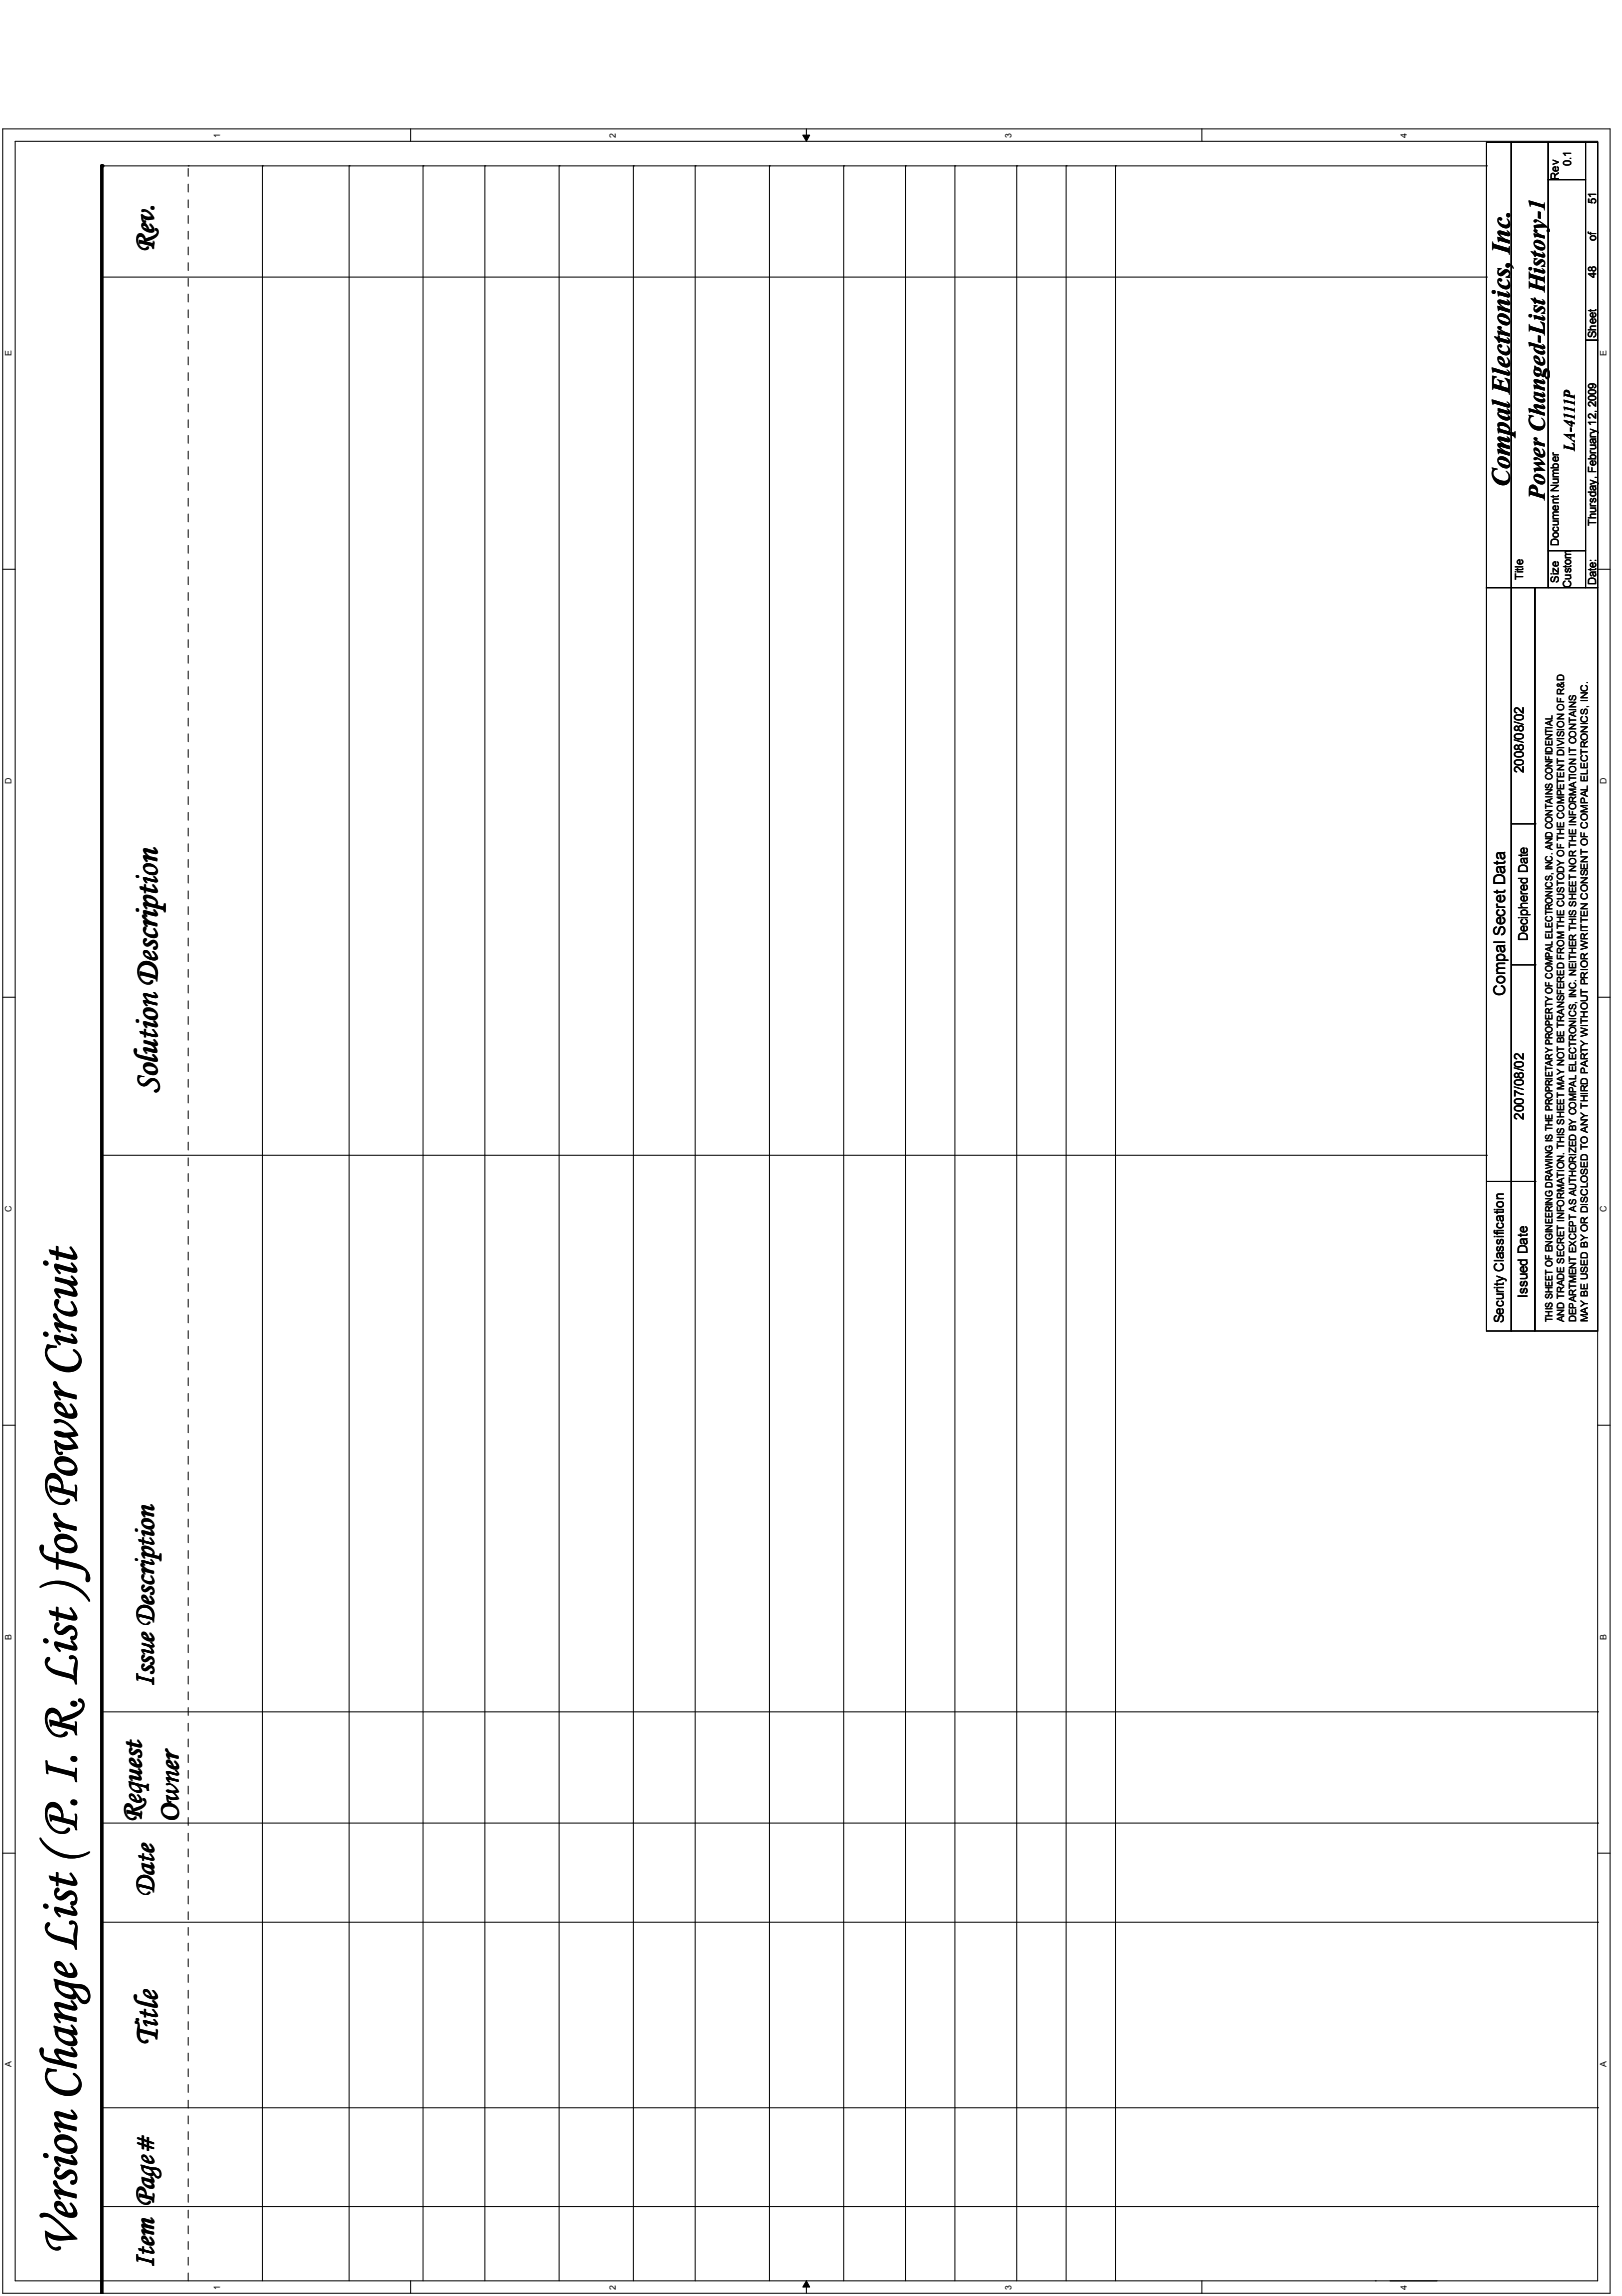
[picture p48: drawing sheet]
<svg xmlns="http://www.w3.org/2000/svg" width="210mm" height="297mm" viewBox="0 0 210 297" stroke-linecap="round" stroke-linejoin="round" font-family="sans-serif">
<defs><g id="words">
<text font-size="6.9" x="9.8" y="291.8" transform="rotate(-90 9.8 291.8)">Version Change List ( P. I. R. List ) for Power Circuit</text>
<g font-size="4.3">
<text x="20.3" y="141.4" transform="rotate(-90 20.3 141.4)">Solution Description</text>
<text x="20.3" y="264.6" transform="rotate(-90 20.3 264.6)">Title</text>
</g>
<g font-size="3.8">
<text x="19.9" y="32.6" transform="rotate(-90 19.9 32.6)">Rev.</text>
<text x="19.9" y="218.2" transform="rotate(-90 19.9 218.2)">Issue Description</text>
<text x="18.3" y="235.8" transform="rotate(-90 18.3 235.8)">Request</text>
<text x="23" y="235.8" transform="rotate(-90 23 235.8)">Owner</text>
<text x="19.9" y="245.4" transform="rotate(-90 19.9 245.4)">Date</text>
<text x="19.9" y="285.4" transform="rotate(-90 19.9 285.4)">Page#</text>
<text x="19.9" y="293.4" transform="rotate(-90 19.9 293.4)">Item</text>
</g>
<text font-size="3.3" x="195.4" y="63.1" transform="rotate(-90 195.4 63.1)">Compal Electronics, Inc.</text>
<text font-size="3" x="199.9" y="64.7" transform="rotate(-90 199.9 64.7)">Power Changed-List History-1</text>
<g font-size="2.1">
<text x="203.8" y="58.3" transform="rotate(-90 203.8 58.3)">LA-4111P</text>
<text x="194.8" y="128.8" transform="rotate(-90 194.8 128.8)">Compal Secret Data</text>
</g>
<g font-size="1.7">
<text x="197.2" y="100" transform="rotate(-90 197.2 100)">2008/08/02</text>
<text x="197.7" y="121.8" transform="rotate(-90 197.7 121.8)">Deciphered Date</text>
<text x="197.2" y="144.8" transform="rotate(-90 197.2 144.8)">2007/08/02</text>
<text x="197.7" y="167.9" transform="rotate(-90 197.7 167.9)">Issued Date</text>
<text x="194.6" y="171.2" transform="rotate(-90 194.6 171.2)">Security Classification</text>
</g>
<g font-size="1.4">
<text x="201.7" y="23.2" transform="rotate(-90 201.7 23.2)">Rev</text>
<text x="203.3" y="21.5" transform="rotate(-90 203.3 21.5)">0.1</text>
<text x="206.5" y="26.4" transform="rotate(-90 206.5 26.4)">51</text>
<text x="206.5" y="31.2" transform="rotate(-90 206.5 31.2)">of</text>
<text x="206.5" y="36" transform="rotate(-90 206.5 36)">48</text>
<text x="206.5" y="43.7" transform="rotate(-90 206.5 43.7)">Sheet</text>
<text x="201.7" y="70.6" transform="rotate(-90 201.7 70.6)">Document Number</text>
<text x="206.5" y="68" transform="rotate(-90 206.5 68)">Thursday, February 12, 2009</text>
<text x="197.1" y="75" transform="rotate(-90 197.1 75)">Title</text>
<text x="201.7" y="75.4" transform="rotate(-90 201.7 75.4)">Size</text>
<text x="203.3" y="76" transform="rotate(-90 203.3 76)">Custom</text>
<text x="206.5" y="75.7" transform="rotate(-90 206.5 75.7)">Date:</text>
</g>
<g font-size="1.3">
<text x="200.9" y="171.1" transform="rotate(-90 200.9 171.1)">THIS SHEET OF ENGINEERING DRAWING IS THE PROPRIETARY PROPERTY OF COMPAL ELECTRONICS, INC. AND CONTAINS CONFIDENTIAL</text>
<text x="202.4" y="171.1" transform="rotate(-90 202.4 171.1)">AND TRADE SECRET INFORMATION. THIS SHEET MAY NOT BE TRANSFERED FROM THE CUSTODY OF THE COMPETENT DIVISION OF R&amp;D</text>
<text x="204" y="171.1" transform="rotate(-90 204 171.1)">DEPARTMENT EXCEPT AS AUTHORIZED BY COMPAL ELECTRONICS, INC. NEITHER THIS SHEET NOR THE INFORMATION IT CONTAINS</text>
<text x="205.5" y="171.1" transform="rotate(-90 205.5 171.1)">MAY BE USED BY OR DISCLOSED TO ANY THIRD PARTY WITHOUT PRIOR WRITTEN CONSENT OF COMPAL ELECTRONICS, INC.</text>
</g>
<g font-size="1.1">
<text x="28.5" y="17.9" transform="rotate(-90 28.5 17.9)">1</text>
<text x="79.7" y="17.9" transform="rotate(-90 79.7 17.9)">2</text>
<text x="130.9" y="17.9" transform="rotate(-90 130.9 17.9)">3</text>
<text x="182.1" y="17.9" transform="rotate(-90 182.1 17.9)">4</text>
<text x="1.5" y="46" transform="rotate(-90 1.5 46)">E</text>
<text x="207.9" y="46" transform="rotate(-90 207.9 46)">E</text>
<text x="1.5" y="101.4" transform="rotate(-90 1.5 101.4)">D</text>
<text x="207.9" y="101.4" transform="rotate(-90 207.9 101.4)">D</text>
<text x="1.5" y="156.7" transform="rotate(-90 1.5 156.7)">C</text>
<text x="207.9" y="156.7" transform="rotate(-90 207.9 156.7)">C</text>
<text x="1.5" y="212.1" transform="rotate(-90 1.5 212.1)">B</text>
<text x="207.9" y="212.1" transform="rotate(-90 207.9 212.1)">B</text>
<text x="1.5" y="267.4" transform="rotate(-90 1.5 267.4)">A</text>
<text x="207.9" y="267.4" transform="rotate(-90 207.9 267.4)">A</text>
<text x="28.5" y="296.3" transform="rotate(-90 28.5 296.3)">1</text>
<text x="79.7" y="296.3" transform="rotate(-90 79.7 296.3)">2</text>
<text x="130.9" y="296.3" transform="rotate(-90 130.9 296.3)">3</text>
<text x="182.1" y="296.3" transform="rotate(-90 182.1 296.3)">4</text>
</g>
</g></defs>
<path d="M.4 16.7h208v280h-208zM2 18.3h204.8v276.8h-204.8z" fill="none" stroke="#000" stroke-width=".13"/>
<g fill="#fff">
<path d="M.5 266.7h1.2v.7h-1.2z"/>
<path d="M206.9 266.7h1.2v.7h-1.2z"/>
</g>
<path d="M.4 239.8h1.6M206.8 239.8h1.6" fill="none" stroke="#000" stroke-width=".13"/>
<g fill="#fff">
<path d="M.5 211.4h1.2v.7h-1.2z"/>
<path d="M206.9 211.4h1.2v.7h-1.2z"/>
</g>
<path d="M.4 184.4h1.6M206.8 184.4h1.6" fill="none" stroke="#000" stroke-width=".13"/>
<g fill="#fff">
<path d="M.5 156h1.2v.7h-1.2z"/>
<path d="M206.9 156h1.2v.7h-1.2z"/>
</g>
<path d="M.4 129h1.6M206.8 129h1.6" fill="none" stroke="#000" stroke-width=".13"/>
<g fill="#fff">
<path d="M.5 100.6h1.2v.8h-1.2z"/>
<path d="M206.9 100.6h1.2v.8h-1.2z"/>
</g>
<path d="M.4 73.7h1.6M206.8 73.7h1.6" fill="none" stroke="#000" stroke-width=".13"/>
<g fill="#fff">
<path d="M.5 45.3h1.2v.7h-1.2z"/>
<path d="M206.9 45.3h1.2v.7h-1.2z"/>
<path d="M27.5 295.7h1.2v.6h-1.2z"/>
<path d="M27.5 17.3h1.2v.6h-1.2z"/>
<path d="M78.7 295.7h1.2v.6h-1.2z"/>
<path d="M78.7 17.3h1.2v.6h-1.2z"/>
</g>
<path d="M53.1 16.7v1.6M53.1 295.1v1.6" fill="none" stroke="#000" stroke-width=".13"/>
<g fill="#fff">
<path d="M129.9 295.7h1.2v.6h-1.2z"/>
<path d="M129.9 17.3h1.2v.6h-1.2z"/>
</g>
<path d="M103.9 17.5h.9l-.4 .8zM104.4 16.7v1.6M104.4 295.1l.4 .8h-.9zM104.4 295.1v1.6" fill="none" stroke="#000" stroke-width=".13"/>
<path d="M103.9 17.5h.9l-.4 .8zM104.4 295.1l.4 .8h-.9z" fill="#000"/>
<g fill="#fff">
<path d="M181.1 295.7h1.2v.6h-1.2z"/>
<path d="M181.1 17.3h1.2v.6h-1.2z"/>
</g>
<g fill="none" stroke="#000" stroke-width=".13">
<path d="M155.5 16.7v1.6M192.4 18.4h3.2v57.6h-3.2zM195.6 18.4h4.8v57.6h-4.8zM200.4 18.4h4.8v4.8h-4.8zM205.2 18.4h1.6v25.6h-1.6zM13.2 21.5h179.2M13.2 35.8h179.2M34 21.5h.1M34 21.5v273.6M45.2 21.5h.1M45.2 21.5v273.6M54.7 21.5h.1"/>
<path d="M54.7 21.5v273.6M62.7 21.5h.1M62.7 21.5v273.6M72.4 21.5h.1M72.4 21.5v273.6M82 21.5h.1M82 21.5v273.6M90 21.5h.1M90 21.5v273.6M99.6 21.5h.1M99.6 21.5v273.6M109.2 21.5h.1"/>
<path d="M109.2 21.5v273.6M117.2 21.5h.1M117.2 21.5v273.6M123.6 21.5h.1M123.6 21.5v273.6M131.6 21.5h.1M131.6 21.5v273.6M138 21.5h.1M138 21.5v273.6M144.4 21.5h.1M144.4 21.5v273.6M192.4 21.5h.1"/>
<path d="M192.4 35.8h.1M200.4 23.2h4.8v48h-4.8zM205.2 44h1.6v32h-1.6zM192.4 76h3.2v96.2h-3.2zM195.6 76h3v96.2h-3zM198.6 76h8.2v96.2h-8.2zM200.4 71.2h4.8v4.8h-4.8zM195.6 106.6h3M198.6 106.6h.1M195.6 124.8h3M198.6 124.8h.1M13.2 149.5h179.2"/>
<path d="M192.4 149.5h.1M192.4 152.8h6.2M195.6 152.8h.1M198.6 152.8h.1M13.2 221.5h193.6M13.2 235.9h193.6M206.8 221.5h.1M206.8 235.9h.1M13.2 248.7h193.6M206.8 248.7h.1M13.2 272.7h193.6M206.8 272.7h.1"/>
<path d="M13.2 285.5h193.6M155.5 295.1v1.6M206.8 285.5h.1"/>
</g>
<path d="M24.4 21.5h.1M24.4 295.1v-273.6" fill="none" stroke="#000" stroke-width=".13" stroke-dasharray="1 1 1 1 1 1 1 1"/>
<path d="M13.2 21.5v275.2" fill="none" stroke="#000" stroke-width=".47"/>
<circle cx="13.2" cy="21.5" r=".23" fill="#000"/>
<path d="M178 295.1h.1M186 295.1h-8" fill="none" stroke="#000" stroke-width=".13" stroke-dasharray="6.1 2"/>
<use href="#words"/>
</svg>
